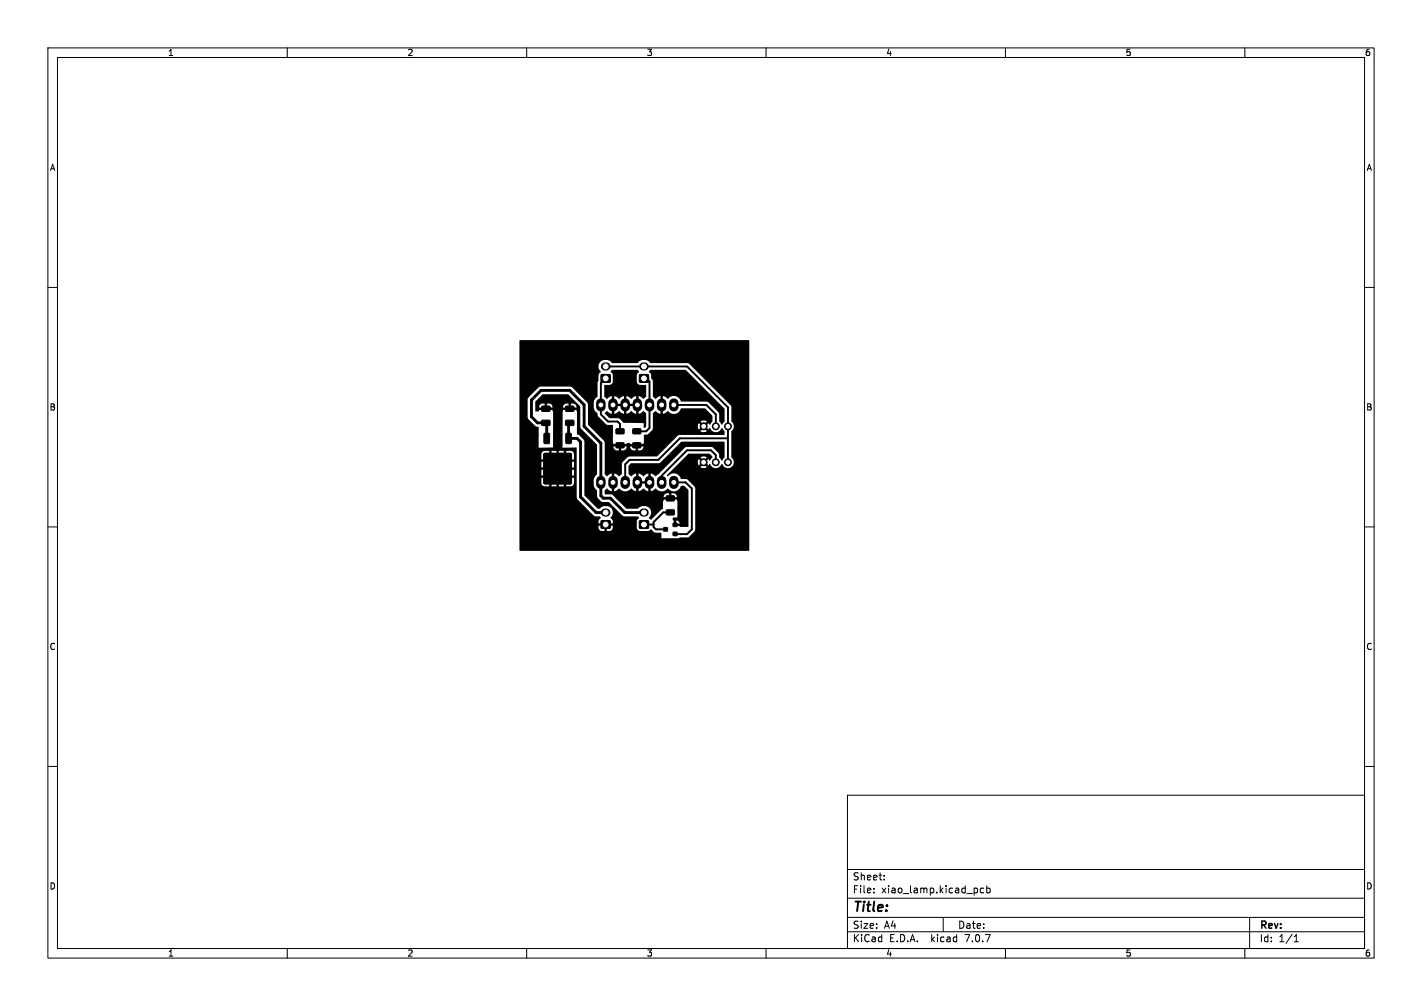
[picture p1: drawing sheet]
<svg xmlns="http://www.w3.org/2000/svg" width="297mm" height="210mm" viewBox="0 0 297 210" stroke-linecap="round" stroke-linejoin="round" font-family="sans-serif">
<defs><g id="words">
<text font-size="2.8" x="178" y="190.9">Title:</text>
<g font-size="2.1">
<text x="178" y="184">Sheet:</text>
<text x="178" y="186.7">File:</text>
<text x="184.1" y="186.7">xiao_lamp.kicad_pcb</text>
<text x="178" y="196.9">KiCad</text>
<text x="178" y="194.1">Size:</text>
<text x="184.7" y="194.1">A4</text>
<text x="185.7" y="196.9">E.D.A.</text>
<text x="194.6" y="196.9">kicad</text>
<text x="200" y="194.1">Date:</text>
<text x="201.8" y="196.9">7.0.7</text>
<text x="263" y="194.3">Rev:</text>
<text x="263" y="196.9">Id:</text>
<text x="267.1" y="196.9">1/1</text>
</g>
<g font-size="1.8">
<text x="35" y="11.9">1</text>
<text x="85" y="11.9">2</text>
<text x="135" y="11.9">3</text>
<text x="185" y="11.9">4</text>
<text x="235" y="11.9">5</text>
<text x="285" y="11.9">6</text>
<text x="10.3" y="35.9">A</text>
<text x="285.4" y="35.9">A</text>
<text x="10.3" y="85.9">B</text>
<text x="285.3" y="85.9">B</text>
<text x="10.3" y="135.9">C</text>
<text x="285.3" y="135.9">C</text>
<text x="10.3" y="185.9">D</text>
<text x="285.3" y="185.9">D</text>
<text x="35" y="199.9">1</text>
<text x="85" y="199.9">2</text>
<text x="135" y="199.9">3</text>
<text x="185" y="199.9">4</text>
<text x="235" y="199.9">5</text>
<text x="285" y="199.9">6</text>
</g>
</g></defs>
<g fill="none" stroke="#000" stroke-width=".21">
<path d="M10 10h277v190h-277zM12 12h273v186h-273zM60 10v2M110 10v2M160 10v2M210 10v2M260 10v2M10 60h2M285 60h2M10 110h2M285 110h2M10 160h2"/>
<path d="M285 160h2M177 166h108v32h-108zM60 198v2M110 198v2M160 198v2M177 194.5h108M177 191.5h108M177 187.5h108M177 181.5h108M182.5 186.3v.1M182.5 185.5v.1M184.7 183.6v.1"/>
<path d="M184.7 182.8v.1M197 191.5v3M205.5 185.5l-.5-.1-.3 .3 .2 .6h.6M206.1 185.5l.4-.1 .3 .3-.1 .6h-.6M206.1 184.9v1.5M210 198v2M260 198v2M261 191.5v6.5M270.3 196.6h.9M270.3 195.5l.4-.4v1.5"/>
</g>
<g fill="none" stroke="#000" stroke-width="2">
<path d="M125.5 84.2v.7M128 84.2v.7M130.6 84.2v.7M133.1 84.2v.7M135.7 84.2v.7M138.2 84.2v.7M140.7 84.2v.7M125.5 100.3v.8M128 100.3v.8M130.6 100.3v.8M133.1 100.3v.8M135.7 100.3v.8"/>
<path d="M138.2 100.3v.8M140.7 100.3v.8"/>
</g>
<g fill="#000" stroke="#000" stroke-width=".21">
<path d="M125.6 78.2h1.8v1.6h-1.8zM133.6 78.2h1.8v1.6h-1.8zM113.7 90.5l.8-.1 .3 .2v1.8l-.2 .2h-.8l-.2-.1zM113.2 84.8h1.5l.2 .2v.7l-.2 .2h-1.4l-.2-.2zM113.2 87.8l1.5-.1 .2 .3v.7l-.2 .1h-1.4l-.2-.2zM113.6 94.7h2.7v2.9h-2.7zM113.6 98h2.7v3h-2.7zM118.2 90.5l.9-.1 .2 .2 .1 1.8-.2 .2h-.8l-.2-.1zM116.7 94.7h2.6v2.9h-2.6zM113.6 94.7h5.7v6.3h-5.7zM116.7 98h2.6v3h-2.6zM118.2 84.8h1.5l.2 .2v.7l-.2 .2h-1.4l-.2-.2z"/>
<path d="M118.2 87.8l1.5-.1 .2 .3v.7l-.2 .1h-1.4l-.2-.2zM128.7 92.5l1.5-.1 .2 .3v.7l-.3 .1h-1.3l-.2-.2zM128.7 89.5h1.5l.2 .2v.7l-.3 .2h-1.3l-.2-.2zM132.2 92.5l1.5-.1 .2 .3v.7l-.3 .1h-1.3l-.2-.2zM132.2 89.5h1.5l.2 .2v.7l-.3 .2h-1.3l-.2-.2zM125.6 108.7h1.8v1.6h-1.8zM133.6 108.7h1.8v1.6h-1.8zM138.6 110.2h.8v.6h-.8zM139.2 106.5l1.5-.1 .2 .3v.7l-.3 .1h-1.3l-.2-.2zM139.2 103.5h1.5l.2 .2v.7l-.3 .2h-1.3l-.2-.2zM140.6 109.2h.8v.7h-.8zM140.6 111.1h.8v.7h-.8z"/>
<circle cx="147" cy="96.5" r=".72"/>
<circle cx="147" cy="89" r=".72"/>
<circle cx="149.5" cy="96.5" r=".72"/>
<circle cx="149.5" cy="89" r=".72"/>
<circle cx="152" cy="96.5" r=".72"/>
<circle cx="152" cy="89" r=".72"/>
</g>
<path d="M126.4 76.5h.2M134.3 76.5h.3M126.4 107h.2M134.3 107h.3" fill="none" stroke="#000" stroke-width="1.7"/>
<path d="M126.5 79l-1 1v6.5l1.5 1.5h2l.5 .5v1.5M126.5 76.5h17l8.5 8.6v11.4M135 79l.7 .7v9.6l-.7 .7h-2M140.7 84.5h6.8l2 2v2.5M149.5 96.5v-1.5l-1-1h-5l-5.3 5.3v1.4M152 91.5h-10l-4.5 4.5h-6l-.9 .9v3.8M152 89h.1M134.5 109.5h2M140 107h-1.5l-2 2v1l.5 .5h2M140.7 100.7h2.5l1.3 1.3v8.5l-1 1h-2.5" fill="none" stroke="#000" stroke-width=".4"/>
<path d="M114.2 91.5v-3.2h-1.9l-1.3-1.3v-3.5l2-2h6l3 3v4.5l3.5 3.5v11l.5 .5h1.5l3 3h4M119 88.3l-.2 .2v3h1.7l.8 .8v11.5l3.2 3.2h2" fill="none" stroke="#000" stroke-width=".6"/>
<path d="M127.8 77.3l5.4-.1 .3 .4-.5 .6v1.5a.74 .74 0 0 0 .7 .7h1.2l.1 2.4-.6 .5-1-.6-.1 1.4-.4-.1v-1.3l-1 .6-1.1-.6v1.3l-.1 .1-.4-.1v-1.3l-1 .6-1-.6v1.3l-.2 .1-.3-.1v-1.3l-.6 .2a.46 .46 0 0 1-.4 .4 .46 .46 0 0 1-.5-.4l-.1-.1v-2.4l1.4-.1 .4-.5v-1.6l-.5-.6zM135.8 77.3l7.4-.1 8.1 8.1v2.7l-.4 .6h-.2l-.5-.6-.1-1.9-2.2-2.2-5.6-.1a1.66 1.66 0 0 0-2.9-.5l-.9-.6v1.3l-.5 .1-.1-1.4-.5 .2a.46 .46 0 0 1-.5 .4 .46 .46 0 0 1-.4-.4l-.1-.1-.1-3.3-.3-.5-.1-.9-.4-.5zM108.5 71.1h48l-.1 43.9h-47.8l-.1-15.2h4.6v1.3l.3 .3 .4 .1h.9v-1.7h.5v1.7h1v-1.7h.5v1.7h1.1v-1.7h.4v1.7h1.1l.5-.4 .1-1.3h-11.4v-1.7h4.6v1.2h1.6v-1.2h.5v1.2h1v-1.2h.5v1.2h1.1v-1.2h.4v1.2h1.7v-1.2h-11.4v-.5h6.2v-1.2h.5v1.2h1v-1.2h.5v1.2h1.1v-1.2h.4v1.2h1.7v-1.2h-6.8v1.2h-4.6v-1.7h6.2v-1.8h.5v1.8h1v-1.8h.5v1.8h1.1v-1.8h.4v1.8h1.7v-1.1a.74 .74 0 0 0-.7-.7h-5.5l-.6 .5v1.3h-4.6v-8.8h1.7l.2 .4 1.4 1.4 .7 .2v4.4h7.9l.1 10.4 .1 .4 3.4 3.3 .4 .2h.8l.3 .2-.4 .6-.1 .6 1 .1v.4l-1 .1a.83 .83 0 0 0 .7 1h.5v-.7l.2-.1h.3l.1 .8 .9-.1 .3-.4v-.5l-1-.1v-.4l1-.1a1.13 1.13 0 0 0-.5-1.1 1.48 1.48 0 0 0 0-2.2 1.48 1.48 0 0 0-2.2 .2l-.5 .1-2.7-2.8v-11.2l-.2-.4-.9-.9-.5-.2v-4.8l-.1-.3h-2.8l-.1 7.9h-5l3-.1v-7.5l-.1-.3h-2.8l-.1 .3h-.6l-.1-.8h2v-.8h.4v.8h4.6v-.8h.4v.8h1.2v-.1a.85 .85 0 0 0-1.2-.7h-1.2l-.3 .4-.1 .4h-2.2v-.1a.85 .85 0 0 0-1.2-.7h-.9a.75 .75 0 0 0-.7 .8h-.8v-1.2l1.6-1.6h5.3l2.5 2.5 .1 4.5 3.4 3.6v6.1l-.6 .8-.1 1.3 .2 .7 .5 .6 .1 1.4 .9 1h1.5l3 2.9 3.1 .1 .2 .3-.5 .6v1.4a.74 .74 0 0 0 .7 .8l1.7-.1 .6-.3 .8 .7h1.3v1.2h3.8l.1-.2h1.7l1.3-1.2 .2-.5v-8.7l-1.6-1.7-1.3-.1a1.66 1.66 0 0 0-2.9-.6l-.1-.2 4.5-4.5h4.4l.6 .6-.5 .8h-.2l-.1-.3-.6 .5-.3-.3 .5-.5-.2-.2h-.7l-.4 .2 .5 .5-.2 .3-.7-.5a1.2 1.2 0 0 0 0 1.4l.7-.5 .2 .3-.5 .5 .9 .2 .4-.2-.5-.5 .2-.3 .7 .5 .2-.4a1.35 1.35 0 0 0 1.3 .9 1.35 1.35 0 0 0 1.2-.9 1.28 1.28 0 0 0 2 .7 1.28 1.28 0 0 0 0-2.1l.1-5.4a1.3 1.3 0 0 0 0-2.1v-2.9l-.2-.4-8.7-8.7-8-.1a1.75 1.75 0 0 0-2.8 0h-5.3a1.5 1.5 0 0 0-2.2-.4 1.5 1.5 0 0 0-.1 2.2l-.5 .6v1.3l-.2 .5-.1 2.9a1.47 1.47 0 0 0-.7 1.2l.1 1.3 .7 .9 .2 .7 1.6 1.6 1.4 .2v3.7l.1 .2h2.8v-.2h.6l.1 .2h2.8l.1-.3v-1.6l.8-.2 1-1.1 .1-3.3 .6-.4 .9 .6v-1.4l.2-.1 .4 .1v1.4l1-.6a1.6 1.6 0 0 0 1.6 .6 1.6 1.6 0 0 0 1.2-1.2l5 .1 1.5 1.5v1.1l-.5 .7h-.2l-.1-.3-.5 .5h-.2l-.2-.3 .5-.5a1.2 1.2 0 0 0-1.3 0l.5 .5v.1l-.4 .2-.5-.5a1.2 1.2 0 0 0 0 1.4l.7-.5 .2 .3-.5 .5 .9 .2 .4-.2-.5-.5 .3-.3 .6 .5 .2-.3h.2a1.23 1.23 0 0 0 1.1 .8 1.23 1.23 0 0 0 1.2-.8h.2l.4 .6v.8l-9.6 .1-4.5 4.4-6 .1-1.3 1.3v2.3l-.6 .4-1-.6v1.4l-.4 .1-.1-.1v-1.4l-1 .6-.5-.4v-5.8h1.8v.1a.74 .74 0 0 0 .7 .7h.4v-.8h.6v.8a.84 .84 0 0 0 1.1-.8h.7v.1a.84 .84 0 0 0 1.2 .7v-.8h.4v.8h.5a.74 .74 0 0 0 .7-.8h-8.1v-.8l-.2-.4-3.3-3.4v-4.2l-.1-.3-3.2-3.2-.3-.2h-6.3l-.3 .1-2.4 2.4v3.9h-1.7zM128.5 84.3h1.6l.1 .4-1.6 .1zM131 84.3h1.6l.1 .4-1.6 .1zM126.3 86.2l.5-.4 1 .6v-1.4l.3-.1 .2 .1v1.4l1-.6 1 .6v-1.4l.4-.1 .1 .1v1.4l1-.6 1.1 .6v-1.4l.4-.1 .1 1.5 1-.6 .5 .5v2.8l-.3 .2h-.1l-.1-1h-4.2l-1-1h-1.9l-1-1zM131.3 97.2l.5-.5 6-.1 4.5-4.4 9 .1v3.1l-.5 .8-.6-.7-.1-.9-1.4-1.3h-5.4l-6.3 6.1-1.1-.6-.1 1.5-.4-.1v-1.4l-1 .6-1-.6v1.4l-.2 .1-.3-.1v-1.4l-.6 .3a.46 .46 0 0 1-.5 .3 .46 .46 0 0 1-.4-.3l-.1-.2zM133.6 100.5l1.5-.1 .2 .5-1.7 .1zM126.3 102.3l.5-.3 1 .6v-1.4l.3-.1 .2 .1v1.4l.6-.3a.46 .46 0 0 1 .4-.3 .46 .46 0 0 1 .5 .3 1.67 1.67 0 0 0 2.1-.3l1 .6v-1.4l.4-.1 .1 1.5 1-.6 1 .6v-1.4l.4-.1 .1 .1v1.4l.6-.3a.46 .46 0 0 1 .4-.3 .46 .46 0 0 1 .5 .3 1.67 1.67 0 0 0 2.1-.3 1.6 1.6 0 0 0 2.8-.6h.6l.9 .9v7.6l-1.7 .1-.2-.2h-1.1v-1.1h.4v.6h.7a.69 .69 0 0 0-.7-.6l-.6-.1-.1-.5 1-.1-.1-3.7h-2.8l-.1 .3v1.6l-.4 .2-2.1 2.1-.5-.3a1.51 1.51 0 0 0 0-2.3 1.51 1.51 0 0 0-2.3 .3h-2.4l-2.4-2.4h11.4v-.8h.4v.8h1.2a.83 .83 0 0 0-1.2-.8h-.4a.84 .84 0 0 0-1.2 .8h-10.2l-.6-.6h-1.4z" fill="#000"/>
<g fill="#fff" stroke="#fff" stroke-width=".21">
<circle cx="125.5" cy="84.5" r=".4"/>
<circle cx="128" cy="84.5" r=".4"/>
<circle cx="130.6" cy="84.5" r=".4"/>
<circle cx="133.1" cy="84.5" r=".4"/>
<circle cx="135.7" cy="84.5" r=".4"/>
<circle cx="138.2" cy="84.5" r=".4"/>
<circle cx="140.7" cy="84.5" r=".4"/>
<circle cx="140.7" cy="100.7" r=".4"/>
<circle cx="138.2" cy="100.7" r=".4"/>
<circle cx="135.7" cy="100.7" r=".4"/>
<circle cx="133.1" cy="100.7" r=".4"/>
<circle cx="130.6" cy="100.7" r=".4"/>
<circle cx="128" cy="100.7" r=".4"/>
<circle cx="125.5" cy="100.7" r=".4"/>
<circle cx="134.5" cy="109.5" r=".5"/>
<circle cx="134.5" cy="107" r=".5"/>
<circle cx="152" cy="96.5" r=".4"/>
<circle cx="149.5" cy="96.5" r=".4"/>
<circle cx="147" cy="96.5" r=".4"/>
<circle cx="134.5" cy="79" r=".5"/>
<circle cx="134.5" cy="76.5" r=".5"/>
<circle cx="126.5" cy="79" r=".5"/>
<circle cx="126.5" cy="76.5" r=".5"/>
<circle cx="126.5" cy="109.5" r=".5"/>
<circle cx="126.5" cy="107" r=".5"/>
<circle cx="152" cy="89" r=".4"/>
<circle cx="149.5" cy="89" r=".4"/>
<circle cx="147" cy="89" r=".4"/>
</g>
<use href="#words"/>
</svg>
